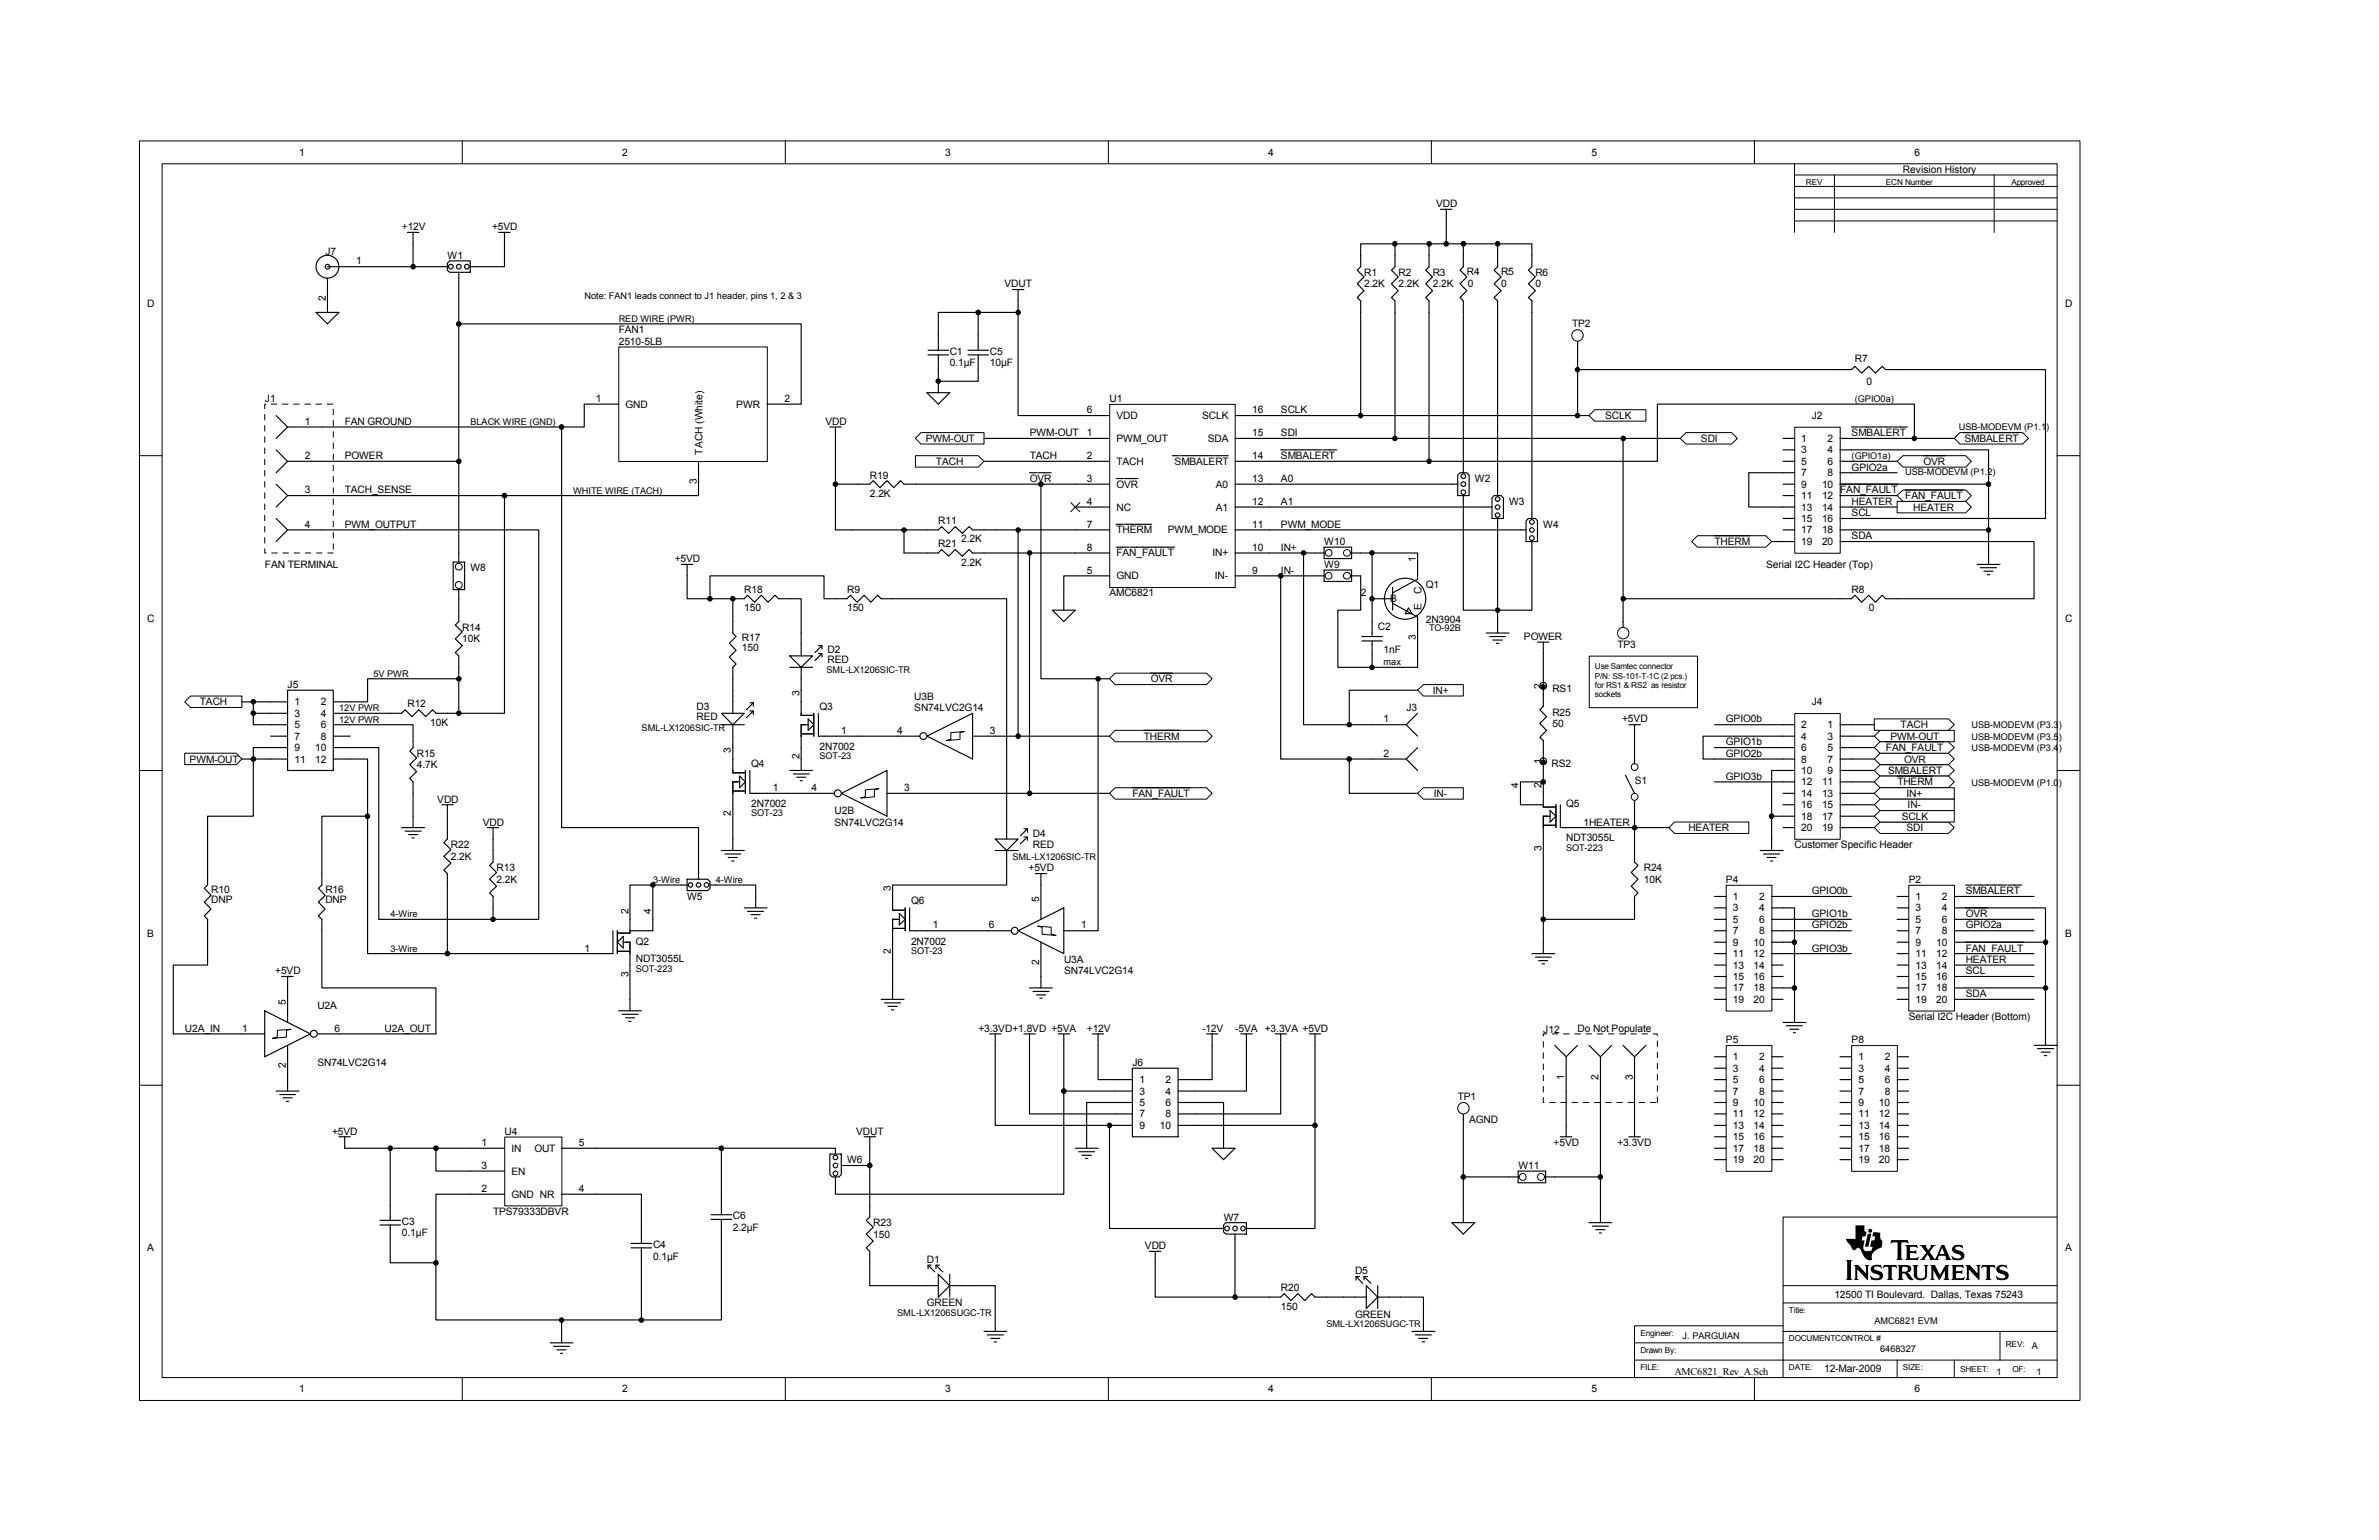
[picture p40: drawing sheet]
<svg xmlns="http://www.w3.org/2000/svg" width="432mm" height="279mm" viewBox="0 0 432 279" stroke-linecap="round" stroke-linejoin="round" font-family="sans-serif">
<defs><g id="words">
<text font-size="12.5" x="335" y="232.3">ti</text>
<g font-size="1.9">
<text x="54.3" y="28.2">1</text>
<text x="112.9" y="28.2">2</text>
<text x="171.6" y="28.2">3</text>
<text x="230.2" y="28.2">4</text>
<text x="288.8" y="28.2">5</text>
<text x="347.5" y="28.2">6</text>
<text x="345.4" y="31.4">Revision History</text>
<text x="72.9" y="41.7">+12V</text>
<text x="89.3" y="41.7">+5VD</text>
<text x="260.6" y="37.6">VDD</text>
<text x="59.1" y="46.3">J7</text>
<text x="64.6" y="48">1</text>
<text x="81.2" y="46.9">W1</text>
<text x="182.3" y="52.1">VDUT</text>
<text x="247.6" y="50">R1</text>
<text x="247.6" y="52.1">2.2K</text>
<text x="253.8" y="50">R2</text>
<text x="253.8" y="52.1">2.2K</text>
<text x="260.1" y="50">R3</text>
<text x="260.1" y="52.1">2.2K</text>
<text x="266.2" y="49.8">R4</text>
<text x="266.4" y="52.1">0</text>
<text x="272.5" y="49.8">R5</text>
<text x="272.5" y="52.1">0</text>
<text x="278.7" y="50">R6</text>
<text x="278.7" y="52.1">0</text>
<text x="26.7" y="55.7">D</text>
<text x="59.1" y="54.7" transform="rotate(-90 59.1 54.7)">2</text>
<text x="285.3" y="59.4">TP2</text>
<text x="374.8" y="55.7">D</text>
<text x="112.3" y="60.5">FAN1</text>
<text x="112.3" y="62.5">2510-5LB</text>
<text x="172.4" y="64.4">C1</text>
<text x="179.7" y="64.4">C5</text>
<text x="336.7" y="65.6">R7</text>
<text x="172.4" y="66.5">0.1µF</text>
<text x="179.7" y="66.5">10µF</text>
<text x="338.8" y="69.8">0</text>
<text x="48.1" y="72.9">J1</text>
<text x="55.3" y="77">1</text>
<text x="62.6" y="77">FAN GROUND</text>
<text x="108.2" y="72.9">1</text>
<text x="113.5" y="74">GND</text>
<text x="133.6" y="74">PWR</text>
<text x="142.4" y="72.9">2</text>
<text x="149.8" y="77">VDD</text>
<text x="197.3" y="75">6</text>
<text x="201.4" y="72.9">U1</text>
<text x="202.6" y="76">VDD</text>
<text x="218.2" y="76">SCLK</text>
<text x="227.3" y="75">16</text>
<text x="232.5" y="75">SCLK</text>
<text x="291.3" y="76">SCLK</text>
<text x="328.8" y="76">J2</text>
<text x="55.3" y="83.3">2</text>
<text x="62.6" y="83.3">POWER</text>
<text x="127.5" y="82.5" transform="rotate(-90 127.5 82.5)">TACH (White)</text>
<text x="168" y="80.2">PWM-OUT</text>
<text x="186.9" y="79.1">PWM-OUT</text>
<text x="186.9" y="83.3">TACH</text>
<text x="197.3" y="83.3">2</text>
<text x="197.3" y="79.1">1</text>
<text x="202.6" y="80.2">PWM_OUT</text>
<text x="219.2" y="80.2">SDA</text>
<text x="227.3" y="83.3">14</text>
<text x="227.3" y="79.1">15</text>
<text x="232.5" y="79.1">SDI</text>
<text x="232.5" y="83.3">SMBALERT</text>
<text x="308.7" y="80.2">SDI</text>
<text x="326.9" y="80.2">1</text>
<text x="326.9" y="82.3">3</text>
<text x="331.7" y="80.2">2</text>
<text x="331.7" y="82.3">4</text>
<text x="336.1" y="79.1">SMBALERT</text>
<text x="356.6" y="80.2">SMBALERT</text>
<text x="55.3" y="89.5">3</text>
<text x="62.6" y="89.5">TACH_SENSE</text>
<text x="126.4" y="87.9" transform="rotate(-90 126.4 87.9)">3</text>
<text x="157.9" y="86.8">R19</text>
<text x="169.9" y="84.3">TACH</text>
<text x="186.9" y="87.5">OVR</text>
<text x="197.3" y="87.5">3</text>
<text x="202.6" y="88.5">OVR</text>
<text x="202.6" y="84.3">TACH</text>
<text x="213.2" y="84.3">SMBALERT</text>
<text x="220.7" y="88.5">A0</text>
<text x="227.3" y="87.5">13</text>
<text x="232.5" y="87.5">A0</text>
<text x="267.7" y="87.5">W2</text>
<text x="326.9" y="84.3">5</text>
<text x="326.9" y="86.4">7</text>
<text x="326.9" y="88.5">9</text>
<text x="330.7" y="88.5">10</text>
<text x="331.7" y="84.3">6</text>
<text x="331.7" y="86.4">8</text>
<text x="334" y="89.5">FAN_FAULT</text>
<text x="336.1" y="85.4">GPIO2a</text>
<text x="349.1" y="84.3">OVR</text>
<text x="55.3" y="95.8">4</text>
<text x="62.6" y="95.8">PWM_OUTPUT</text>
<text x="157.9" y="90.1">2.2K</text>
<text x="170.3" y="95.1">R11</text>
<text x="197.3" y="95.8">7</text>
<text x="197.3" y="91.6">4</text>
<text x="202.6" y="92.6">NC</text>
<text x="220.7" y="92.6">A1</text>
<text x="227.3" y="91.6">12</text>
<text x="227.3" y="95.8">11</text>
<text x="232.5" y="91.6">A1</text>
<text x="232.5" y="95.8">PWM_MODE</text>
<text x="273.9" y="91.6">W3</text>
<text x="280.1" y="95.8">W4</text>
<text x="326.9" y="90.6">11</text>
<text x="326.9" y="92.6">13</text>
<text x="326.9" y="94.7">15</text>
<text x="330.7" y="90.6">12</text>
<text x="330.7" y="92.6">14</text>
<text x="330.7" y="94.7">16</text>
<text x="336.1" y="93.7">SCL</text>
<text x="336.1" y="91.6">HEATER</text>
<text x="345.8" y="90.6">FAN_FAULT</text>
<text x="347.3" y="92.6">HEATER</text>
<text x="122.5" y="102">+5VD</text>
<text x="170.3" y="99.3">R21</text>
<text x="174.5" y="98.3">2.2K</text>
<text x="197.3" y="99.9">8</text>
<text x="202.6" y="101">FAN_FAULT</text>
<text x="202.6" y="96.8">THERM</text>
<text x="212" y="96.8">PWM_MODE</text>
<text x="220" y="101">IN+</text>
<text x="227.3" y="99.9">10</text>
<text x="232.5" y="99.9">IN+</text>
<text x="240.4" y="98.9">W10</text>
<text x="257" y="102" transform="rotate(-90 257 102)">1</text>
<text x="311.2" y="98.9">THERM</text>
<text x="326.9" y="96.8">17</text>
<text x="326.9" y="98.9">19</text>
<text x="330.7" y="96.8">18</text>
<text x="330.7" y="98.9">20</text>
<text x="336.1" y="97.8">SDA</text>
<text x="48.1" y="103">FAN TERMINAL</text>
<text x="85.4" y="103.6">W8</text>
<text x="135.1" y="107.6">R18</text>
<text x="153.8" y="107.6">R9</text>
<text x="174.5" y="102.6">2.2K</text>
<text x="197.3" y="104.1">5</text>
<text x="202.6" y="105.1">GND</text>
<text x="220.5" y="105.1">IN-</text>
<text x="227.3" y="104.1">9</text>
<text x="232.5" y="104.1">IN-</text>
<text x="240.4" y="103">W9</text>
<text x="258" y="107.8" transform="rotate(-90 258 107.8)">C</text>
<text x="258.8" y="106.8">Q1</text>
<text x="320.5" y="103">Serial I2C Header (Top)</text>
<text x="336.1" y="107.6">R8</text>
<text x="26.7" y="112.8">C</text>
<text x="135.1" y="110.9">150</text>
<text x="153.8" y="110.9">150</text>
<text x="201.4" y="108.2">AMC6821</text>
<text x="247" y="108.2">2</text>
<text x="252.3" y="109.3">B</text>
<text x="258" y="110.7" transform="rotate(-90 258 110.7)">E</text>
<text x="258.8" y="113">2N3904</text>
<text x="339.2" y="110.9">0</text>
<text x="374.8" y="112.8">C</text>
<text x="83.9" y="114.5">R14</text>
<text x="83.9" y="116.5">10K</text>
<text x="134.7" y="116.3">R17</text>
<text x="134.7" y="118.2">150</text>
<text x="150.2" y="118.4">D2</text>
<text x="250.1" y="114.3">C2</text>
<text x="251.1" y="118.4">1nF</text>
<text x="257" y="116.1" transform="rotate(-90 257 116.1)">3</text>
<text x="276.6" y="116.1">POWER</text>
<text x="293.6" y="117.6">TP3</text>
<text x="52.2" y="124.8">J5</text>
<text x="150.2" y="120.3">RED</text>
<text x="208.9" y="123.8">OVR</text>
<text x="260.1" y="125.9">IN+</text>
<text x="279.8" y="125.1" transform="rotate(-90 279.8 125.1)">2</text>
<text x="281.8" y="125.5">RS1</text>
<text x="36.3" y="128">TACH</text>
<text x="53.5" y="128">1</text>
<text x="53.5" y="130">3</text>
<text x="58.2" y="128">2</text>
<text x="58.2" y="130">4</text>
<text x="74" y="128.4">R12</text>
<text x="78.1" y="131.7">10K</text>
<text x="126.4" y="128.8">D3</text>
<text x="126.4" y="130.6">RED</text>
<text x="145.1" y="126.3" transform="rotate(-90 145.1 126.3)">3</text>
<text x="148.8" y="128.8">Q3</text>
<text x="165.9" y="126.9">U3B</text>
<text x="165.9" y="129">SN74LVC2G14</text>
<text x="251.1" y="131.1">1</text>
<text x="255.3" y="129">J3</text>
<text x="281.8" y="129.8">R25</text>
<text x="281.8" y="131.9">50</text>
<text x="294.4" y="131.1">+5VD</text>
<text x="313.3" y="131.1">GPIO0b</text>
<text x="328.8" y="128">J4</text>
<text x="53.5" y="132.1">5</text>
<text x="53.5" y="134.2">7</text>
<text x="53.5" y="136.3">9</text>
<text x="57.2" y="136.3">10</text>
<text x="58.2" y="132.1">6</text>
<text x="58.2" y="134.2">8</text>
<text x="75.6" y="137.3">R15</text>
<text x="132.7" y="136.7" transform="rotate(-90 132.7 136.7)">3</text>
<text x="145.1" y="137.7" transform="rotate(-90 145.1 137.7)">2</text>
<text x="148.8" y="136.1">2N7002</text>
<text x="152.7" y="133.1">1</text>
<text x="162.9" y="133.1">4</text>
<text x="179.7" y="133.1">3</text>
<text x="207.6" y="134.2">THERM</text>
<text x="251.1" y="137.3">2</text>
<text x="313.3" y="135.2">GPIO1b</text>
<text x="313.3" y="137.3">GPIO2b</text>
<text x="326.9" y="132.1">2</text>
<text x="326.9" y="134.2">4</text>
<text x="326.9" y="136.3">6</text>
<text x="331.7" y="132.1">1</text>
<text x="331.7" y="134.2">3</text>
<text x="331.7" y="136.3">5</text>
<text x="342.3" y="136.3">FAN_FAULT</text>
<text x="343.1" y="134.2">PWM-OUT</text>
<text x="345" y="132.1">TACH</text>
<text x="34.4" y="138.3">PWM-OUT</text>
<text x="53.5" y="138.3">11</text>
<text x="57.2" y="138.3">12</text>
<text x="75.6" y="139.4">4.7K</text>
<text x="136.4" y="139.1">Q4</text>
<text x="140.3" y="143.6">1</text>
<text x="147.3" y="143.6">4</text>
<text x="164.1" y="143.6">3</text>
<text x="275.6" y="142.9" transform="rotate(-90 275.6 142.9)">4</text>
<text x="279.8" y="142.9" transform="rotate(-90 279.8 142.9)">2</text>
<text x="279.8" y="138.6" transform="rotate(-90 279.8 138.6)">1</text>
<text x="281.6" y="139.1">RS2</text>
<text x="296.7" y="142.3">S1</text>
<text x="313.3" y="141.4">GPIO3b</text>
<text x="326.9" y="138.3">8</text>
<text x="326.9" y="140.4">10</text>
<text x="326.9" y="142.5">12</text>
<text x="330.7" y="142.5">11</text>
<text x="331.7" y="138.3">7</text>
<text x="331.7" y="140.4">9</text>
<text x="342.7" y="140.4">SMBALERT</text>
<text x="344.4" y="142.5">THERM</text>
<text x="345.6" y="138.3">OVR</text>
<text x="79.4" y="145.6">VDD</text>
<text x="87.6" y="149.8">VDD</text>
<text x="132.7" y="148.1" transform="rotate(-90 132.7 148.1)">2</text>
<text x="136.4" y="146.4">2N7002</text>
<text x="151.5" y="147.7">U2B</text>
<text x="151.5" y="149.8">SN74LVC2G14</text>
<text x="205.5" y="144.6">FAN_FAULT</text>
<text x="260.2" y="144.6">IN-</text>
<text x="284.3" y="146.4">Q5</text>
<text x="287.4" y="149.8">1HEATER</text>
<text x="326.9" y="144.6">14</text>
<text x="326.9" y="146.6">16</text>
<text x="326.9" y="148.7">18</text>
<text x="330.7" y="144.6">13</text>
<text x="330.7" y="146.6">15</text>
<text x="330.7" y="148.7">17</text>
<text x="345.2" y="148.7">SCLK</text>
<text x="346" y="144.6">IN+</text>
<text x="346.2" y="146.6">IN-</text>
<text x="81.8" y="153.9">R22</text>
<text x="81.8" y="156">2.2K</text>
<text x="187.5" y="151.8">D4</text>
<text x="187.5" y="153.9">RED</text>
<text x="279.8" y="154.3" transform="rotate(-90 279.8 154.3)">3</text>
<text x="284.3" y="152.7">NDT3055L</text>
<text x="306.5" y="150.8">HEATER</text>
<text x="325.7" y="153.9">Customer Specific Header</text>
<text x="326.9" y="150.8">20</text>
<text x="330.7" y="150.8">19</text>
<text x="346" y="150.8">SDI</text>
<text x="90.1" y="158.1">R13</text>
<text x="90.1" y="160.1">2.2K</text>
<text x="161.7" y="161.6" transform="rotate(-90 161.7 161.6)">3</text>
<text x="186.7" y="158.1">+5VD</text>
<text x="298.4" y="158.1">R24</text>
<text x="298.4" y="160.1">10K</text>
<text x="313.3" y="160.1">P4</text>
<text x="346.5" y="160.1">P2</text>
<text x="38.4" y="162">R10</text>
<text x="38.4" y="163.9">DNP</text>
<text x="59.1" y="162">R16</text>
<text x="59.1" y="163.9">DNP</text>
<text x="114" y="165.8" transform="rotate(-90 114 165.8)">2</text>
<text x="118.2" y="165.8" transform="rotate(-90 118.2 165.8)">4</text>
<text x="124.7" y="163.3">W5</text>
<text x="165.4" y="164.1">Q6</text>
<text x="188.6" y="163.7" transform="rotate(-90 188.6 163.7)">5</text>
<text x="314.5" y="163.3">1</text>
<text x="314.5" y="165.4">3</text>
<text x="314.5" y="167.4">5</text>
<text x="319.3" y="163.3">2</text>
<text x="319.3" y="165.4">4</text>
<text x="319.3" y="167.4">6</text>
<text x="328.8" y="162.2">GPIO0b</text>
<text x="328.8" y="166.4">GPIO1b</text>
<text x="347.7" y="163.3">1</text>
<text x="347.7" y="165.4">3</text>
<text x="347.7" y="167.4">5</text>
<text x="352.4" y="163.3">2</text>
<text x="352.4" y="165.4">4</text>
<text x="352.4" y="167.4">6</text>
<text x="356.8" y="162.2">SMBALERT</text>
<text x="356.8" y="166.4">OVR</text>
<text x="26.7" y="169.9">B</text>
<text x="106.1" y="172.6">1</text>
<text x="115.4" y="171.4">Q2</text>
<text x="161.7" y="173.1" transform="rotate(-90 161.7 173.1)">2</text>
<text x="165.4" y="171.4">2N7002</text>
<text x="169.3" y="168.4">1</text>
<text x="179.5" y="168.4">6</text>
<text x="196.2" y="168.4">1</text>
<text x="314.5" y="169.5">7</text>
<text x="314.5" y="171.6">9</text>
<text x="314.5" y="173.7">11</text>
<text x="318.3" y="171.6">10</text>
<text x="318.3" y="173.7">12</text>
<text x="319.3" y="169.5">8</text>
<text x="328.8" y="168.4">GPIO2b</text>
<text x="328.8" y="172.6">GPIO3b</text>
<text x="347.7" y="169.5">7</text>
<text x="347.7" y="171.6">9</text>
<text x="347.7" y="173.7">11</text>
<text x="351.4" y="171.6">10</text>
<text x="351.4" y="173.7">12</text>
<text x="352.4" y="169.5">8</text>
<text x="356.8" y="168.4">GPIO2a</text>
<text x="356.8" y="172.6">FAN_FAULT</text>
<text x="374.8" y="169.9">B</text>
<text x="50" y="176.8">+5VD</text>
<text x="114" y="177.2" transform="rotate(-90 114 177.2)">3</text>
<text x="115.4" y="174.5">NDT3055L</text>
<text x="188.6" y="175.1" transform="rotate(-90 188.6 175.1)">2</text>
<text x="193.1" y="174.7">U3A</text>
<text x="193.1" y="176.8">SN74LVC2G14</text>
<text x="314.5" y="175.7">13</text>
<text x="314.5" y="177.8">15</text>
<text x="314.5" y="179.9">17</text>
<text x="318.3" y="175.7">14</text>
<text x="318.3" y="177.8">16</text>
<text x="318.3" y="179.9">18</text>
<text x="347.7" y="175.7">13</text>
<text x="347.7" y="177.8">15</text>
<text x="347.7" y="179.9">17</text>
<text x="351.4" y="175.7">14</text>
<text x="351.4" y="177.8">16</text>
<text x="351.4" y="179.9">18</text>
<text x="356.8" y="174.7">HEATER</text>
<text x="356.8" y="176.8">SCL</text>
<text x="51.9" y="182.4" transform="rotate(-90 51.9 182.4)">5</text>
<text x="57.6" y="183">U2A</text>
<text x="314.5" y="181.9">19</text>
<text x="318.3" y="181.9">20</text>
<text x="346.5" y="185.1">Serial I2C Header (Bottom)</text>
<text x="347.7" y="181.9">19</text>
<text x="351.4" y="181.9">20</text>
<text x="356.8" y="180.9">SDA</text>
<text x="33.6" y="187.2">U2A_IN</text>
<text x="43.9" y="187.2">1</text>
<text x="60.7" y="187.2">6</text>
<text x="69.8" y="187.2">U2A_OUT</text>
<text x="177.6" y="187.2">+3.3VD+1.8VD +5VA</text>
<text x="197.3" y="187.2">+12V</text>
<text x="218.2" y="187.2">-12V</text>
<text x="224.2" y="187.2">-5VA +3.3VA +5VD</text>
<text x="280.1" y="187.4">J12</text>
<text x="286.3" y="187.2">Do Not Populate</text>
<text x="313.3" y="189.2">P5</text>
<text x="336.1" y="189.2">P8</text>
<text x="51.9" y="193.8" transform="rotate(-90 51.9 193.8)">2</text>
<text x="57.6" y="193.4">SN74LVC2G14</text>
<text x="205.5" y="193.4">J6</text>
<text x="206.8" y="196.5">1</text>
<text x="211.5" y="196.5">2</text>
<text x="283.9" y="195.9" transform="rotate(-90 283.9 195.9)">1</text>
<text x="290.2" y="195.9" transform="rotate(-90 290.2 195.9)">2</text>
<text x="296.4" y="195.9" transform="rotate(-90 296.4 195.9)">3</text>
<text x="314.5" y="192.4">1</text>
<text x="314.5" y="194.4">3</text>
<text x="314.5" y="196.5">5</text>
<text x="319.3" y="192.4">2</text>
<text x="319.3" y="194.4">4</text>
<text x="319.3" y="196.5">6</text>
<text x="337.3" y="192.4">1</text>
<text x="337.3" y="194.4">3</text>
<text x="337.3" y="196.5">5</text>
<text x="342.1" y="192.4">2</text>
<text x="342.1" y="194.4">4</text>
<text x="342.1" y="196.5">6</text>
<text x="206.8" y="198.6">3</text>
<text x="206.8" y="200.7">5</text>
<text x="206.8" y="202.7">7</text>
<text x="211.5" y="198.6">4</text>
<text x="211.5" y="200.7">6</text>
<text x="211.5" y="202.7">8</text>
<text x="264.6" y="199.6">TP1</text>
<text x="266.7" y="203.8">AGND</text>
<text x="314.5" y="198.6">7</text>
<text x="314.5" y="200.7">9</text>
<text x="314.5" y="202.7">11</text>
<text x="318.3" y="200.7">10</text>
<text x="318.3" y="202.7">12</text>
<text x="319.3" y="198.6">8</text>
<text x="337.3" y="198.6">7</text>
<text x="337.3" y="200.7">9</text>
<text x="337.3" y="202.7">11</text>
<text x="341" y="200.7">10</text>
<text x="341" y="202.7">12</text>
<text x="342.1" y="198.6">8</text>
<text x="60.3" y="205.9">+5VD</text>
<text x="87.4" y="207.9">1</text>
<text x="91.6" y="205.9">U4</text>
<text x="92.8" y="209">IN</text>
<text x="97" y="209">OUT</text>
<text x="105.1" y="207.9">5</text>
<text x="155.4" y="205.9">VDUT</text>
<text x="206.8" y="204.8">9</text>
<text x="210.5" y="204.8">10</text>
<text x="282" y="207.9">+5VD</text>
<text x="293.6" y="207.9">+3.3VD</text>
<text x="314.5" y="204.8">13</text>
<text x="314.5" y="206.9">15</text>
<text x="314.5" y="209">17</text>
<text x="318.3" y="204.8">14</text>
<text x="318.3" y="206.9">16</text>
<text x="318.3" y="209">18</text>
<text x="337.3" y="204.8">13</text>
<text x="337.3" y="206.9">15</text>
<text x="337.3" y="209">17</text>
<text x="341" y="204.8">14</text>
<text x="341" y="206.9">16</text>
<text x="341" y="209">18</text>
<text x="87.4" y="212.1">3</text>
<text x="92.8" y="213.1">EN</text>
<text x="153.8" y="211">W6</text>
<text x="275.6" y="212.1">W11</text>
<text x="314.5" y="211">19</text>
<text x="318.3" y="211">20</text>
<text x="337.3" y="211">19</text>
<text x="341" y="211">20</text>
<text x="87.4" y="216.2">2</text>
<text x="89.5" y="220.4">TPS79333DBVR</text>
<text x="92.8" y="217.3">GND NR</text>
<text x="105.1" y="216.2">4</text>
<text x="133" y="221.2">C6</text>
<text x="222.1" y="221.4">W7</text>
<text x="26.7" y="227">A</text>
<text x="72.9" y="222.2">C3</text>
<text x="72.9" y="224.3">0.1µF</text>
<text x="118.5" y="226.4">C4</text>
<text x="133" y="223.3">2.2µF</text>
<text x="158.5" y="222.5">R23</text>
<text x="158.5" y="224.5">150</text>
<text x="207.8" y="226.6">VDD</text>
<text x="374.8" y="227">A</text>
<text x="118.5" y="228.5">0.1µF</text>
<text x="168.2" y="229.1">D1</text>
<text x="246" y="231.2">D5</text>
<text x="168.2" y="237">GREEN</text>
<text x="232.5" y="234.3">R20</text>
<text x="232.5" y="237.6">150</text>
<text x="246" y="239.1">GREEN</text>
<text x="333" y="235.5">12500 TI Boulevard. Dallas, Texas 75243</text>
<text x="304" y="249.5">AMC6821_Rev_A.Sch</text>
<text x="331.1" y="248.8">12-Mar-2009</text>
<text x="54.3" y="252.6">1</text>
<text x="112.9" y="252.6">2</text>
<text x="171.6" y="252.6">3</text>
<text x="230.2" y="252.6">4</text>
<text x="288.8" y="252.6">5</text>
<text x="347.5" y="252.6">6</text>
</g>
<g font-size="1.7">
<text x="106.1" y="54.2">Note: FAN1 leads connect to J1 header, pins 1, 2 &amp; 3</text>
<text x="112.3" y="58.4">RED WIRE (PWR)</text>
<text x="85.4" y="77.1">BLACK WIRE (GND)</text>
<text x="336.7" y="72.9">(GPIO0a)</text>
<text x="355.6" y="77.9">USB-MODEVM (P1.1)</text>
<text x="336.1" y="83.3">(GPIO1a)</text>
<text x="104" y="89.6">WHITE WIRE (TACH)</text>
<text x="345.8" y="86.2">USB-MODEVM (P1.2)</text>
<text x="259.4" y="114.5">TO-92B</text>
<text x="67.8" y="122.8">5V PWR</text>
<text x="150" y="122.2">SML-LX1206SIC-TR</text>
<text x="251.1" y="120.7">max</text>
<text x="61.6" y="129">12V PWR</text>
<text x="61.6" y="131.1">12V PWR</text>
<text x="116.5" y="132.5">SML-LX1206SIC-TR</text>
<text x="148.8" y="137.8">SOT-23</text>
<text x="357.8" y="132.2">USB-MODEVM (P3.3)</text>
<text x="357.8" y="134.2">USB-MODEVM (P3.5)</text>
<text x="357.8" y="136.3">USB-MODEVM (P3.4)</text>
<text x="357.8" y="142.5">USB-MODEVM (P1.0)</text>
<text x="136.4" y="148.1">SOT-23</text>
<text x="284.3" y="154.4">SOT-223</text>
<text x="118.5" y="160.2">3-Wire</text>
<text x="129.9" y="160.2">4-Wire</text>
<text x="183.8" y="156">SML-LX1206SIC-TR</text>
<text x="70.9" y="166.4">4-Wire</text>
<text x="70.9" y="172.6">3-Wire</text>
<text x="165.4" y="173.1">SOT-23</text>
<text x="115.4" y="176.4">SOT-223</text>
<text x="162.9" y="238.7">SML-LX1206SUGC-TR</text>
<text x="240.7" y="240.8">SML-LX1206SUGC-TR</text>
<text x="305.4" y="242.9">J. PARGUIAN</text>
<text x="340.2" y="240.2">AMC6821 EVM</text>
<text x="341.2" y="245.4">6468327</text>
<text x="368.8" y="244.7">A</text>
<text x="362.4" y="249.5">1</text>
<text x="369.7" y="249.5">1</text>
</g>
<g font-size="1.5">
<text x="327.8" y="33.6">REV</text>
<text x="342.3" y="33.6">ECN Number</text>
<text x="365.1" y="33.6">Approved</text>
<text x="289.5" y="121.4">Use Samtec connector</text>
<text x="289.5" y="123.1">P/N: SS-101-T-1C (2 pcs.)</text>
<text x="289.5" y="124.8">for RS1 &amp; RS2 as resistor</text>
<text x="289.5" y="126.4">sockets</text>
<text x="324.7" y="238.2">Title:</text>
<text x="297.7" y="245.4">Drawn By:</text>
<text x="297.7" y="242.3">Engineer:</text>
<text x="324.7" y="243.4">DOCUMENTCONTROL #</text>
<text x="364.1" y="244.4">REV:</text>
<text x="297.7" y="248.5">FILE:</text>
<text x="324.7" y="248.5">DATE:</text>
<text x="345.4" y="248.5">SIZE:</text>
<text x="355.8" y="249">SHEET:</text>
<text x="365.3" y="249">OF:</text>
</g>
</g></defs>
<g fill="none" stroke="#000" stroke-width=".18">
<path d="M25.3 25.6h352.2v228.5h-352.2zM29.4 29.7h344v220.2h-344zM83.9 25.5v4.2M142.5 25.5v4.2M201.2 25.5v4.2M259.8 25.5v4.2M318.4 25.5v4.2M325.7 29.7v12.5M325.7 31.7h47.6M325.7 33.8h47.6M325.7 35.9h47.6M325.7 38h47.6"/>
<path d="M333 31.7v10.5M361.9 31.7v10.5M325.7 40.1h47.6M25.3 82.7h4.1M373.3 82.7h4.2M25.3 139.8h4.1M325.8 129.5h8.2v22.8h-8.2zM373.3 139.8h4.2M25.3 196.9h4.1M373.3 196.9h4.2M323.6 233.3h49.7M323.6 236.4h49.7"/>
<path d="M373.3 220.8h-49.7v29.1M83.9 249.9v4.1M142.5 249.9v4.1M201.2 249.9v4.1M259.8 249.9v4.1M296.7 246.8h76.6M296.7 243.6h26.9M296.7 243.6v6.3M318.4 249.9v4.1M323.6 240.5h-26.9v3.1M323.6 241.6h49.7M344.3 246.8v3.1"/>
<path d="M354.7 246.8v3.1M363 241.6v5.2"/>
<circle cx="177.5" cy="56.7" r=".42"/>
<circle cx="184.8" cy="56.7" r=".42"/>
<circle cx="170.3" cy="69.2" r=".42"/>
<circle cx="83.3" cy="106.1" r=".63"/>
<circle cx="83.3" cy="102.8" r=".63"/>
<circle cx="241.2" cy="104.5" r=".61"/>
<circle cx="244.5" cy="104.5" r=".63"/>
<circle cx="249" cy="100.3" r=".4"/>
<circle cx="276.4" cy="213.5" r=".62"/>
<circle cx="279.7" cy="213.5" r=".63"/>
</g>
<g fill="none" stroke="#000" stroke-width=".21">
<path d="M74 42.2h2M75 42.2v2M80.2 48.4h1M81.6 47.3h3.7v2.1h-3.7l-.4-.4v-1.2zM83.3 49.4v1.1M85.3 48.4h1.1M177.5 56.7v6.8M183.8 52.5h2M184.8 52.5v22.9h10.4M184.8 56.7h-14.5v6.8M253.2 44.2v4.2l-.6 .6 1.2 1.2-1.2 1.3 1.2 1.2-1.2 1.3 .6 .6v24.9M259.4 44.2h12.4v4.2l-.6 .6 1.3 1.2-1.3 1.3 1.3 1.2-1.3 1.3 .6 .6v34.3"/>
<path d="M265.6 44.2v4.2l-.6 .6 1.2 1.2-1.2 1.3 1.2 1.2-1.2 1.3 .6 .6v30.2M271.8 44.2h6.2v4.2l-.6 .6 1.3 1.2-1.3 1.3 1.3 1.2-1.3 1.3 .6 .6v38.4M168.2 71.2h4.2l-2.1 2.1zM168.4 64.4h3.8M168.4 63.5h3.8M170.3 64.4v6.8M175.7 64.4h3.7M175.7 63.5h3.7M177.5 64.4v4.8h-7.2M247 75.4v-20.8l-.7-.6 1.3-1.3-1.3-1.2 1.3-1.3-1.3-1.2 .7-.6v-4.2h12.4v4.2l-.6 .6 1.2 1.2-1.2 1.3 1.2 1.2-1.2 1.3 .6 .6v29.1M336 77.5h1.3M337.5 77.5h6"/>
<path d="M343.7 77.5h2.5M230.4 92h39.3M230.4 87.8h33.1M230.4 96.1h45.6M265.6 91v19.7h6.2v-15.6M278 99.3v11.4h-6.2v4.2M321.6 98.3h2M336 83.7h8.3M336 89.9h8.3M336 85.8h8.3M336 92h8.3M82.3 102h2v5h-2z"/>
<path d="M83.3 110.7v2.1l-.7 .6 1.3 1.2-1.3 1.3 1.3 1.2-1.3 1.3 .7 .6v2.1M83.3 100.3v1.9M83.3 106.8v1.8M191 110.7h4.2l-2.1 2.1zM193.1 108.6v2.1M230.4 100.3h8.3M232.5 104.5v33.2h16.5M236.6 100.3v31.2h12.4M238.7 104.5h1.8M240.3 103.4h5v2.1h-5zM245.1 104.5h1.9M247 100.3h10.3v2.7"/>
<path d="M249 100.3v8.3M269.7 114.9h4.2M270.4 115.5h2.9M271 116.1h1.7M271.6 116.7h.4M70.8 129.4h2.1l.6-.6 1.3 1.2 1.2-1.2 1.3 1.2 1.2-1.2 .6 .6h2.1M75 133.6v2l-.6 .7 1.2 1.2-1.2 1.2 1.2 1.3-1.2 1.2 .6 .7v2M323.6 131.5h2.1M323.6 133.6h2.1M323.6 135.6h2.1M323.6 137.7h2.1M323.6 139.8h2.1"/>
<path d="M334 131.5h2M334 133.6h2M334 135.6h2M334 137.7h2M334 139.8h2M72.9 150.2h4.1M73.5 150.8h3M74.2 151.4h1.6M74.8 152h.4M75 148.1v2.1M88.4 150.2h2.1M89.5 150.2v6.2l-.6 .6 1.2 1.3-1.2 1.2 1.2 1.3-1.2 1.2 .6 .6v2.1"/>
<path d="M124.7 159.5h3.7l.5 .4v1.3l-.5 .4h-3.7zM126.8 158.5v1M323.6 141.9h2.1M323.6 143.9h2.1M323.6 146h2.1M323.6 148.1h2.1M323.6 150.2h2.1M334 141.9h2M334 143.9h2M334 146h2M334 148.1h2M334 150.2h2"/>
<path d="M114.3 175.1v8.3M124.7 160.6h-10.4v6.2M128.9 160.6h8.3v4.1M135.1 164.7h4.1M135.7 165.4h2.9M136.3 165.9h1.7M136.9 166.6h.5M162 179.2v2.1M112.3 183.4h4.1M112.9 184h2.9M113.5 184.7h1.7M114.1 185.3h.5"/>
<path d="M159.9 181.3h4.2M160.6 181.9h2.8M161.2 182.6h1.7M161.8 183.2h.4M179.6 187.6h2.1M180.6 187.6v16.6h24.9M185.8 187.6h2.1M186.9 187.6v14.5h18.6M192.1 187.6h2M193.1 187.6v10.4h12.4M198.3 187.6h2M199.3 187.6v8.3h6.2"/>
<path d="M205.5 193.8h8.3v12.4h-8.3zM219 187.6h2.1M220 187.6v8.3h-6.2M225.2 187.6h2.1M226.2 187.6v10.4h-12.4M231.4 187.6h2.1M232.5 187.6v14.5h-18.7M237.6 187.6h2.1M238.7 187.6v16.6h-24.9M282.2 189.7l2.1 2 2-2M284.3 191.7v14.5M288.4 189.7l2.1 2 2-2"/>
<path d="M290.5 191.7v30.1M294.6 189.7l2.1 2M296.7 191.7v14.5M298.7 189.7l-2 2M195.2 208.3h4.1M195.8 209h2.9M196.4 209.6h1.7M197 210.2h.4M205.5 200h-8.3v8.3M213.8 200h8.3v8.3M220 208.3h4.2l-2.1 2.1zM265.6 219.8v2"/>
<path d="M273.9 213.5h1.9M275.5 212.5h5v2.1h-5zM280.3 213.5h10.2M283.2 206.2h2.1M295.7 206.2h2M263.5 221.8h4.2l-2.1 2.1zM288.4 221.8h4.1M289 222.5h2.9M289.6 223.1h1.7M290.3 223.7h.4"/>
<circle cx="81.8" cy="48.4" r=".43"/>
<circle cx="83.3" cy="48.4" r=".42"/>
<circle cx="84.7" cy="48.4" r=".42"/>
<circle cx="125.3" cy="160.5" r=".4"/>
<circle cx="126.8" cy="160.5" r=".41"/>
<circle cx="128.2" cy="160.5" r=".41"/>
</g>
<path d="M300.8 200v-12.4h-20.7v12.4h20.7" fill="none" stroke="#000" stroke-width=".18" stroke-dasharray="1 1 1 1 1 1 1 1"/>
<g fill="#000">
<circle cx="177.5" cy="56.7" r=".42"/>
<circle cx="184.8" cy="56.7" r=".42"/>
<circle cx="170.3" cy="69.2" r=".42"/>
<circle cx="249" cy="100.3" r=".4"/>
</g>
<path d="M33.5 127.3l1.1-1h9.3v2.1h-9.3z" fill-rule="evenodd" fill="#fff"/>
<path d="M33.5 127.3l1.1-1h9.3v2.1h-9.3z" fill="none" stroke="#000" stroke-width=".18"/>
<path d="M33.5 136.7h9.4l1 1-1 1h-9.4z" fill-rule="evenodd" fill="#fff"/>
<path d="M33.5 136.7h9.4l1 1-1 1h-9.4z" fill="none" stroke="#000" stroke-width=".18"/>
<path d="M167.2 78.5h11.4v2.1h-11.4l-1-1.1z" fill-rule="evenodd" fill="#fff"/>
<path d="M167.2 78.5h11.4v2.1h-11.4l-1-1.1z" fill="none" stroke="#000" stroke-width=".18"/>
<path d="M166.2 82.7h11.3l1.1 1-1.1 1.1h-11.3z" fill-rule="evenodd" fill="#fff"/>
<g fill="none" stroke="#000" stroke-width=".18">
<path d="M166.2 82.7h11.3l1.1 1-1.1 1.1h-11.3z"/>
<circle cx="253.2" cy="44.2" r=".41"/>
<circle cx="259.4" cy="44.2" r=".42"/>
<circle cx="262.5" cy="44.2" r=".43"/>
<circle cx="265.6" cy="44.2" r=".42"/>
<circle cx="271.8" cy="44.2" r=".42"/>
<circle cx="290.5" cy="213.5" r=".41"/>
</g>
<g fill="none" stroke="#000" stroke-width=".21">
<path d="M262.5 40.1v4.1M50.1 75.4l2.1 2.1-2.1 2M52.2 77.5h6.2M150.6 77.5h2.1M151.6 77.5v18.6h3.2M178.6 79.5h16.6M230.4 79.5h64.2v29.1h39.4M286.3 61.9v1M334 67.1h-47.7v8.3h-55.9M50.1 81.6l2.1 2.1-2.1 2.1M50.1 94.1l2.1 2-2.1 2.2M50.1 87.8l2.1 2.1"/>
<path d="M52.2 83.7h6.2M52.2 96.1h6.2M52.2 89.9h6.2M52.2 89.9l-2.1 2.1M151.6 87.8h6.3l.6-.6 1.2 1.3 1.3-1.3 1.2 1.3 1.2-1.3 .7 .6h31.1M178.6 83.7h16.6M133 108.6h2.1l.6-.6 1.2 1.3 1.3-1.3 1.2 1.3 1.3-1.3 .6 .6h2M133 112.8v2.1l.6 .6-1.2 1.2 1.2 1.3-1.2 1.2 1.2 1.3-.6 .6v2M143.3 119h4.2l-2.1 2.1zM145.4 114.9v4.1M148.5 117.1h.7v.7M148.5 118.6h.7v.6"/>
<path d="M149.2 117.1l-1.3 1.3M149.2 118.6l-1.3 1.2M195.2 104.5h-2.1v4.1M130.9 129.4h4.2l-2.1 2.1zM130.9 131.5h4.2M133 125.2v4.2M133 131.5v4.1M136.1 127.5h.6v.6M136.1 129h.6v.6M136.7 127.5l-1.2 1.3M136.7 129l-1.2 1.2M143.3 121.1h4.2"/>
<path d="M145.4 121.1v4.1M224.2 225v10.3h8.3l.6-.6 1.2 1.3 1.3-1.3 1.2 1.3 1.2-1.3 .7 .6h9.3M246.1 231.6l1.3 1.2M246.8 231.6h-.7v.6M247.6 231.6l1.2 1.2M248 233.3l2.1 2-2.1 2.1zM248.2 231.6h-.6v.6M250.1 235.3h8.3v6.3M250.1 233.3v4.1M256.3 241.6h4.1M256.9 242.2h2.9M257.5 242.8h1.7"/>
<path d="M258.1 243.5h.5"/>
</g>
<g fill="#000">
<circle cx="253.2" cy="44.2" r=".41"/>
<circle cx="259.4" cy="44.2" r=".42"/>
<circle cx="262.5" cy="44.2" r=".43"/>
<circle cx="265.6" cy="44.2" r=".42"/>
<circle cx="271.8" cy="44.2" r=".42"/>
<circle cx="290.5" cy="213.5" r=".41"/>
</g>
<path d="M60.5 100.3h-12.5v-27h12.5v27" fill="none" stroke="#000" stroke-width=".18" stroke-dasharray="1 1 1 1 1 1 1 1"/>
<circle cx="286.3" cy="60.9" r="1.04" fill="#fff"/>
<circle cx="286.3" cy="60.9" r="1.04" fill="none" stroke="#000" stroke-width=".18"/>
<path d="M294.6 112.8v1" fill="none" stroke="#000" stroke-width=".21"/>
<circle cx="294.6" cy="114.9" r="1.04" fill="#fff"/>
<circle cx="294.6" cy="114.9" r="1.04" fill="none" stroke="#000" stroke-width=".18"/>
<path d="M286.3 62.9v4.2M334 67.1h2l.7-.6 1.2 1.2 1.3-1.2 1.2 1.2 1.2-1.2 .7 .6h29v27h-35.3M336 98.3h33.2v10.3h-26.9l-.7-.6-1.2 1.3-1.2-1.3-1.3 1.3-1.2-1.3-.7 .6h-2M294.6 108.6v4.2" fill="none" stroke="#000" stroke-width=".21"/>
<path d="M112.4 63h26.9v20.7h-26.9z" fill="#fff"/>
<path d="M112.3 62.9h27v20.8h-27z" fill="none" stroke="#000" stroke-width=".18"/>
<path d="M83.3 50.5v33.2h-24.9M90.5 42.2h2.1M91.6 42.2v2M106 73.3h6.3M139.2 73.3h6.2M126.8 83.7v6.2M265.6 202.1v1.1" fill="none" stroke="#000" stroke-width=".21"/>
<circle cx="265.6" cy="201.1" r="1.04" fill="#fff"/>
<g fill="none" stroke="#000" stroke-width=".18">
<path d="M194.4 91.2l1.6 1.6M196 91.2l-1.6 1.6"/>
<circle cx="83.3" cy="83.7" r=".42"/>
<circle cx="271.8" cy="110.7" r=".42"/>
<circle cx="83.3" cy="123.2" r=".41"/>
<circle cx="238.7" cy="204.2" r=".42"/>
<circle cx="265.6" cy="201.1" r="1.04"/>
</g>
<g fill="none" stroke="#000" stroke-width=".21">
<path d="M91.6 44.2v4.2h-5.2M58.4 77.5h43.5v72.7h24.9M58.4 89.9h33.2v39.5h-10.4M58.4 96.1h39.4v70.7h-29.1v-31.2h-8.2M83.3 83.7v16.6M154.8 96.1h9.3v4.2h6.2l.6-.6 1.3 1.2 1.2-1.2 1.3 1.2 1.2-1.2 .6 .6h8.3M164.1 96.1h6.2l.6-.6 1.3 1.3 1.2-1.3 1.3 1.3 1.2-1.3 .6 .6h4.1M188.9 87.8v35.3h12.5M83.3 108.6v2.1M43.9 127.3h2.1v4.2h6.2M43.9 137.7h2.1M46 127.3h6.2"/>
<path d="M46 129.4h6.2M49.1 133.6h3.1M52.2 125.2h8.3v14.6h-8.3zM52.2 135.6h-6.2v2.1h6.2M60.5 131.5h14.5v2.1M60.5 137.7h6.2v35.3h41.4M60.5 129.4h10.3M60.5 133.6h3.1M83.3 123.1h-16.6v4.2h-6.2M83.3 121.1v8.3M133 135.6v2.1M143.3 139.8h4.2"/>
<path d="M145.4 135.6v4.2M180.6 133.6h20.8M75 143.9v4.2M130.9 154.3h4.2M131.6 154.9h2.9M132.2 155.6h1.6M132.8 156.2h.4M133 146v8.3M144 140.4h2.9M144.6 141h1.7M145.2 141.6h.4M186.9 143.9h14.5"/>
<path d="M89.5 164.7v2.1M156.8 206.2h2.1M157.9 211.5v9.3l-.7 .6 1.3 1.3-1.3 1.2 1.3 1.3-1.3 1.2 .7 .6v2.1M157.9 206.2v2.1M238.7 204.2v18.7h-11.4M166.2 233.3h4.1M168.4 229.5l1.3 1.3M169 229.5h-.6v.7M169.9 229.5l1.2 1.3M170.3 231.2l2.1 2.1-2.1 2zM170.5 229.5h-.6v.7M172.4 231.2v4.1"/>
<path d="M172.4 233.3h4.1M180.6 239.5v2.1M208.6 227h2.1M209.7 227v8.3h14.5M178.6 241.6h4.1M179.2 242.2h2.9M179.8 242.8h1.7M180.5 243.5h.3"/>
</g>
<g fill="#000">
<circle cx="83.3" cy="83.7" r=".42"/>
<circle cx="271.8" cy="110.7" r=".42"/>
<circle cx="83.3" cy="123.2" r=".41"/>
<circle cx="238.7" cy="204.2" r=".42"/>
</g>
<path d="M201.4 123.1l1-1h16.6l1 1-1 1.1h-16.6z" fill-rule="evenodd" fill="#fff"/>
<path d="M201.4 123.1l1-1h16.6l1 1-1 1.1h-16.6z" fill="none" stroke="#000" stroke-width=".18"/>
<path d="M208.8 122.1h1.3M210.3 122.1h2.5" fill="none" stroke="#000" stroke-width=".21"/>
<path d="M201.4 143.9l1-1h16.6l1 1-1 1.1h-16.6z" fill-rule="evenodd" fill="#fff"/>
<path d="M201.4 143.9l1-1h16.6l1 1-1 1.1h-16.6z" fill="none" stroke="#000" stroke-width=".18"/>
<path d="M205.5 142.9h2.3M208 142.9h8.1" fill="none" stroke="#000" stroke-width=".21"/>
<path d="M202.4 132.5h16.6l1 1.1-1 1h-16.6l-1-1z" fill-rule="evenodd" fill="#fff"/>
<path d="M202.4 132.5h16.6l1 1.1-1 1h-16.6l-1-1z" fill="none" stroke="#000" stroke-width=".18"/>
<path d="M207.6 132.5h1.2M209 132.5h5" fill="none" stroke="#000" stroke-width=".21"/>
<path d="M344.3 83.7l1.1-1h11.4l1 1-1 1.1h-11.4z" fill-rule="evenodd" fill="#fff"/>
<path d="M344.3 83.7l1.1-1h11.4l1 1-1 1.1h-11.4z" fill="none" stroke="#000" stroke-width=".18"/>
<path d="M349.1 82.7h1.3M350.6 82.7h2.5" fill="none" stroke="#000" stroke-width=".21"/>
<path d="M344.3 89.9l1.1-1h11.4l1 1-1 1.1h-11.4z" fill-rule="evenodd" fill="#fff"/>
<path d="M344.3 89.9l1.1-1h11.4l1 1-1 1.1h-11.4z" fill="none" stroke="#000" stroke-width=".18"/>
<path d="M345.8 88.9h2.3M348.3 88.9h8.1" fill="none" stroke="#000" stroke-width=".21"/>
<path d="M307 98.3l1.1-1.1h12.4l1.1 1.1-1.1 1h-12.4z" fill-rule="evenodd" fill="#fff"/>
<g fill="none" stroke="#000" stroke-width=".18">
<path d="M307 98.3l1.1-1.1h12.4l1.1 1.1-1.1 1h-12.4zM313.3 160.6h8.3v22.8h-8.3z"/>
<circle cx="253.2" cy="79.5" r=".41"/>
<circle cx="188.9" cy="87.8" r=".42"/>
<circle cx="294.6" cy="108.6" r=".41"/>
<circle cx="81.2" cy="173" r=".42"/>
</g>
<g fill="none" stroke="#000" stroke-width=".21">
<path d="M261.5 38h2M262.5 38v2.1M336 79.5h11.5v-6.2h-46.7v10.4h-70.4M311.2 97.2h1.2M312.6 97.2h5M184.8 100.3h10.4M186.9 100.3v43.6h-21.8M145.4 125.2v2.1M80.2 146h2.1M81.2 146v6.2l-.6 .7 1.2 1.2-1.2 1.3 1.2 1.2-1.2 1.3 .6 .6v14.5M311.2 162.6h2.1M311.2 164.7h2.1"/>
<path d="M311.2 166.8h2.1M311.2 168.9h2.1M311.2 170.9h2.1M311.2 173h2.1M311.2 175.1h2.1M311.2 177.2h2.1M311.2 179.2h2.1M321.6 162.6h2M321.6 164.7h2M321.6 166.8h2M321.6 168.9h2M321.6 170.9h2"/>
<path d="M321.6 173h2M321.6 175.1h2M321.6 177.2h2M321.6 179.2h2M311.2 181.3h2.1M321.6 181.3h2"/>
</g>
<g fill="#000">
<circle cx="253.2" cy="79.5" r=".41"/>
<circle cx="188.9" cy="87.8" r=".42"/>
<circle cx="294.6" cy="108.6" r=".41"/>
<circle cx="81.2" cy="173" r=".42"/>
</g>
<path d="M355.7 78.5h11.4l1.1 1-1.1 1.1h-11.4l-1-1.1z" fill-rule="evenodd" fill="#fff"/>
<path d="M355.7 78.5h11.4l1.1 1-1.1 1.1h-11.4l-1-1.1z" fill="none" stroke="#000" stroke-width=".18"/>
<path d="M356.4 78.5h1.2M357.8 78.5h6M364 78.5h2.5" fill="none" stroke="#000" stroke-width=".21"/>
<path d="M340.2 139.8l1-1.1h12.5l1 1.1-1 1h-12.5z" fill-rule="evenodd" fill="#fff"/>
<path d="M340.2 139.8l1-1.1h12.5l1 1.1-1 1h-12.5z" fill="none" stroke="#000" stroke-width=".18"/>
<path d="M347.5 79.5h7.2M342.5 138.7h1.2M343.9 138.7h6M350.1 138.7h2.5" fill="none" stroke="#000" stroke-width=".21"/>
<path d="M340.2 137.7l1-1h12.5l1 1-1 1h-12.5z" fill-rule="evenodd" fill="#fff"/>
<path d="M340.2 137.7l1-1h12.5l1 1-1 1h-12.5z" fill="none" stroke="#000" stroke-width=".18"/>
<path d="M345.6 136.7h1.2M347 136.7h2.5" fill="none" stroke="#000" stroke-width=".21"/>
<path d="M340.2 141.9l1-1.1h12.5l1 1.1-1 1h-12.5z" fill-rule="evenodd" fill="#fff"/>
<path d="M340.2 141.9l1-1.1h12.5l1 1.1-1 1h-12.5z" fill="none" stroke="#000" stroke-width=".18"/>
<path d="M344.3 140.8h1.3M345.8 140.8h5" fill="none" stroke="#000" stroke-width=".21"/>
<path d="M340.2 133.6l1-1.1h13.5v2.1h-13.5z" fill-rule="evenodd" fill="#fff"/>
<path d="M340.2 133.6l1-1.1h13.5v2.1h-13.5z" fill="none" stroke="#000" stroke-width=".18"/>
<path d="M340.2 130.4h13.5l1 1.1-1 1h-13.5z" fill-rule="evenodd" fill="#fff"/>
<g fill="none" stroke="#000" stroke-width=".18">
<path d="M340.2 130.4h13.5l1 1.1-1 1h-13.5z"/>
<circle cx="236.6" cy="100.3" r=".41"/>
<circle cx="244.9" cy="137.7" r=".42"/>
<circle cx="244.9" cy="131.5" r=".42"/>
</g>
<path d="M244.9 137.7v6.2h12.4M257.3 125.2h-12.4v6.3M336 131.5h4.2M336 133.6h4.2M336 135.6h4.2M336 137.7h4.2M336 139.8h4.2M336 141.9h4.2" fill="none" stroke="#000" stroke-width=".21"/>
<g fill="#000">
<circle cx="236.6" cy="100.3" r=".41"/>
<circle cx="244.9" cy="137.7" r=".42"/>
<circle cx="244.9" cy="131.5" r=".42"/>
</g>
<path d="M257.3 125.2l1.1-1h7.2v2.1h-7.2z" fill-rule="evenodd" fill="#fff"/>
<path d="M257.3 125.2l1.1-1h7.2v2.1h-7.2z" fill="none" stroke="#000" stroke-width=".18"/>
<path d="M257.3 143.9l1.1-1h7.2v2.1h-7.2z" fill-rule="evenodd" fill="#fff"/>
<path d="M257.3 143.9l1.1-1h7.2v2.1h-7.2z" fill="none" stroke="#000" stroke-width=".18"/>
<path d="M340.2 143.9l1-1h13.5v2.1h-13.5z" fill-rule="evenodd" fill="#fff"/>
<path d="M340.2 143.9l1-1h13.5v2.1h-13.5z" fill="none" stroke="#000" stroke-width=".18"/>
<path d="M340.2 146l1-1h13.5v2.1h-13.5z" fill-rule="evenodd" fill="#fff"/>
<g fill="none" stroke="#000" stroke-width=".18">
<path d="M340.2 146l1-1h13.5v2.1h-13.5z"/>
<circle cx="246.9" cy="75.4" r=".41"/>
<circle cx="286.3" cy="67.1" r=".4"/>
</g>
<path d="M336 143.9h4.2M336 146h4.2" fill="none" stroke="#000" stroke-width=".21"/>
<g fill="#000">
<circle cx="246.9" cy="75.4" r=".41"/>
<circle cx="286.3" cy="67.1" r=".4"/>
</g>
<path d="M289.4 74.3h9.3v2.1h-9.3l-1-1z" fill-rule="evenodd" fill="#fff"/>
<path d="M289.4 74.3h9.3v2.1h-9.3l-1-1z" fill="none" stroke="#000" stroke-width=".18"/>
<path d="M305 79.5l1-1h8.3l1 1-1 1.1h-8.3z" fill-rule="evenodd" fill="#fff"/>
<path d="M305 79.5l1-1h8.3l1 1-1 1.1h-8.3z" fill="none" stroke="#000" stroke-width=".18"/>
<path d="M286.3 75.4h2.1M294.6 79.5h10.4" fill="none" stroke="#000" stroke-width=".21"/>
<path d="M340.2 150.2l1-1.1h12.5l1 1.1-1 1h-12.5z" fill-rule="evenodd" fill="#fff"/>
<path d="M340.2 150.2l1-1.1h12.5l1 1.1-1 1h-12.5z" fill="none" stroke="#000" stroke-width=".18"/>
<path d="M340.2 148.1l1-1h13.5v2h-13.5z" fill-rule="evenodd" fill="#fff"/>
<g fill="none" stroke="#000" stroke-width=".18">
<path d="M340.2 148.1l1-1h13.5v2h-13.5z"/>
<circle cx="294.6" cy="79.5" r=".41"/>
<circle cx="151.6" cy="87.8" r=".42"/>
<circle cx="164.1" cy="96.2" r=".41"/>
</g>
<g fill="none" stroke="#000" stroke-width=".21">
<path d="M123.7 102.4h2M124.7 102.4v2.1M143.3 108.6h2.1v6.3M279.1 116.5h2M280.1 116.5v8.1M133 123.1v2.1M249 131.5h6.2M249 137.7h6.2M257.3 135.6l-2.1 2.1 2.1 2.1M257.3 129.4l-2.1 2.1 2.1 2.1M280.1 138.3v5.6M286.3 150.2h16.6"/>
<path d="M296.7 150.2v6.2l.6 .6-1.2 1.3 1.2 1.2-1.2 1.3 1.2 1.2-.6 .6v4.2h-16.6v-14.6M336 148.1h4.2M336 150.2h4.2M150.6 209.4h2.1v3.7l-.4 .4h-1.3l-.4-.4zM151.6 208.3v1.1M151.6 213.5v1.1M152.7 211.5h1M221.1 222.9h1M222.1 222.2l.4-.4h3.7v2.1h-3.7l-.4-.4zM224.2 223.9v1.1M226.2 222.9h1.1"/>
<circle cx="151.6" cy="212.9" r=".42"/>
<circle cx="151.6" cy="211.5" r=".42"/>
<circle cx="151.7" cy="210" r=".41"/>
<circle cx="222.7" cy="222.9" r=".42"/>
<circle cx="224.2" cy="222.9" r=".42"/>
<circle cx="225.6" cy="222.9" r=".41"/>
</g>
<g fill="#000">
<circle cx="294.6" cy="79.5" r=".41"/>
<circle cx="151.6" cy="87.8" r=".42"/>
<circle cx="164.1" cy="96.2" r=".41"/>
</g>
<path d="M302.9 150.2l1.1-1.1h13.4v2.1h-13.4z" fill-rule="evenodd" fill="#fff"/>
<path d="M302.9 150.2l1.1-1.1h13.4v2.1h-13.4z" fill="none" stroke="#000" stroke-width=".18"/>
<path d="M344.3 91h12.5l1 1-1 1h-12.5z" fill-rule="evenodd" fill="#fff"/>
<g fill="none" stroke="#000" stroke-width=".18">
<path d="M344.3 91h12.5l1 1-1 1h-12.5zM313.3 189.7h8.3v22.8h-8.3zM336.1 189.7h8.3v22.8h-8.3z"/>
<circle cx="83.3" cy="58.8" r=".42"/>
<circle cx="101.9" cy="77.5" r=".41"/>
<circle cx="118.5" cy="160.5" r=".41"/>
<circle cx="280.1" cy="166.8" r=".42"/>
</g>
<g fill="none" stroke="#000" stroke-width=".21">
<path d="M83.3 58.8h62.1v14.5M263.5 87.8h1.1M265 85.8h1.2l.5 .4v3.7h-2.1v-3.7zM265.6 84.8v1M265.6 89.9v1.1M269.7 92h1.1M271.2 89.9h1.3l.4 .4v3.8h-2.1v-3.8zM271.8 88.9v1M271.8 94.1v1M276 96.1h1M277.4 94.1h1.3l.4 .4v3.8h-2.1v-3.8zM278 93v1.1"/>
<path d="M278 98.3v1M280.1 141.9h-4.1v4.1h4.1M280.1 143.9v2.5h2.3M280.1 149.7h2.3M281.3 148.1h-1.2v4.1M281.3 147.1l1.1 1-1.1 1zM282.4 146v4.2M283.2 146v4.2h3.1M111.3 168.9v4.1h-3.2M112.1 168.9v4.1M112.1 172.6h2.2M113.1 170.9h1.2v4.2"/>
<path d="M113.1 169.9v2.1l-1-1.1zM114.3 166.8v2.5h-2.2M118.5 160.6v8.3h-4.2M278 173h4.2M278.7 173.7h2.9M279.3 174.3h1.6M279.9 174.9h.4M280.1 166.8v6.2M311.2 191.7h2.1M311.2 193.8h2.1M311.2 195.9h2.1M311.2 198h2.1"/>
<path d="M321.6 191.7h2M321.6 193.8h2M321.6 195.9h2M321.6 198h2M334 191.7h2M334 193.8h2M334 195.9h2M334 198h2M344.3 191.7h2.1M344.3 193.8h2.1M344.3 195.9h2.1M344.3 198h2.1"/>
<path d="M311.2 200h2.1M311.2 202.1h2.1M311.2 204.2h2.1M311.2 206.2h2.1M311.2 210.4h2.1M311.2 208.3h2.1M321.6 200h2M321.6 202.1h2M321.6 204.2h2M321.6 206.2h2M321.6 210.4h2M321.6 208.3h2"/>
<path d="M334 200h2M334 202.1h2M334 204.2h2M334 206.2h2M334 210.4h2M334 208.3h2M344.3 200h2.1M344.3 202.1h2.1M344.3 204.2h2.1M344.3 206.2h2.1M344.3 210.4h2.1M344.3 208.3h2.1"/>
<circle cx="265.6" cy="87.8" r=".42"/>
<circle cx="265.6" cy="86.4" r=".42"/>
<circle cx="265.6" cy="89.3" r=".41"/>
<circle cx="271.8" cy="90.6" r=".42"/>
<circle cx="271.8" cy="93.5" r=".41"/>
<circle cx="271.8" cy="92" r=".41"/>
<circle cx="278" cy="97.6" r=".43"/>
<circle cx="278" cy="94.7" r=".43"/>
<circle cx="278.1" cy="96.2" r=".42"/>
</g>
<g fill="#000">
<circle cx="83.3" cy="58.8" r=".42"/>
<circle cx="101.9" cy="77.5" r=".41"/>
<circle cx="118.5" cy="160.5" r=".41"/>
<circle cx="280.1" cy="166.8" r=".42"/>
</g>
<path d="M201.5 73.4h22.7v33.2h-22.7z" fill="#fff"/>
<g fill="none" stroke="#000" stroke-width=".18">
<path d="M201.4 73.4h22.8v33.2h-22.8zM188.3 168l2.5 .2v1.3l.8 .2-2.5-.2v-1.3z"/>
<circle cx="91.6" cy="89.9" r=".43"/>
<circle cx="184.8" cy="96.2" r=".41"/>
<circle cx="232.5" cy="104.5" r=".42"/>
<circle cx="241.2" cy="100.3" r=".61"/>
<circle cx="244.5" cy="100.3" r=".63"/>
<circle cx="46" cy="129.4" r=".41"/>
<circle cx="83.3" cy="129.4" r=".41"/>
<circle cx="184.8" cy="133.6" r=".42"/>
<circle cx="249" cy="121.1" r=".4"/>
<circle cx="89.5" cy="166.8" r=".42"/>
</g>
<g fill="none" stroke="#000" stroke-width=".21">
<path d="M75 44.2v4.2h5.2M106 73.3v4.2h-4.1M195.2 75.4h6.2M195.2 79.5h6.2M224.2 75.4h6.2M224.2 79.5h6.2M91.6 89.9h35.2M180.6 96.1h20.8M184.8 96.1v37.5M195.2 92h6.2M195.2 87.8h6.2M195.2 83.7h6.2"/>
<path d="M202.6 99.3h2.3M202.6 95.1h1.3M202.6 86.8h1.3M204.1 95.1h4.9M204.1 86.8h2.4M205.1 99.3h8.1M212.8 82.7h1.2M214.2 82.7h6M220.4 82.7h2.5M224.2 96.1h6.2M224.2 92h6.2M224.2 87.8h6.2"/>
<path d="M224.2 83.7h6.2M240.3 99.3h5v2h-5zM151.6 108.6h2.1l.6-.6 1.3 1.3 1.2-1.3 1.3 1.3 1.2-1.3 .6 .6h22.8v43.6M195.2 100.3h6.2M195.2 104.5h6.2M224.2 100.3h6.2M224.2 104.5h14.5M238.7 100.3h1.8M245.1 100.3h1.9M247 104.5v6.2h-4.2v10.4h6.2v-4.8M247.2 116.3h3.7M247.2 115.5h3.7"/>
<path d="M249 108.6v6.9M257.3 114v7.1h-8.3M151.6 133.6h4.2M199.3 123.1v45.8h-6.2M126.8 150.2v8.3M139.2 143.9h8.1M180.6 152.2h4.2l-2.1 2.1zM180.6 154.3h4.2M182.7 154.3v6.3h-20.7v2M185.8 150.4h.7v.6M185.8 151.8h.7v.6M186.5 150.4l-1.3 1.2"/>
<path d="M186.5 151.8l-1.3 1.3M162 170.9v8.3M168.2 168.9h15.4M184.8 168.9l8.3-4.2v8.3z"/>
</g>
<g fill="#000">
<circle cx="91.6" cy="89.9" r=".43"/>
<circle cx="184.8" cy="96.2" r=".41"/>
<circle cx="232.5" cy="104.5" r=".42"/>
<circle cx="46" cy="129.4" r=".41"/>
<circle cx="83.3" cy="129.4" r=".41"/>
<circle cx="184.8" cy="133.6" r=".42"/>
<circle cx="249" cy="121.1" r=".4"/>
<circle cx="89.5" cy="166.8" r=".42"/>
</g>
<circle cx="184.2" cy="168.9" r=".62" fill="#fff"/>
<g fill="none" stroke="#000" stroke-width=".21">
<path d="M147.3 143.9h4.1M152.7 143.9l8.3-4.1v8.3zM161 143.9h4.1M188.9 160.6v6.2M188.9 170.9v6.3"/>
<circle cx="184.2" cy="168.9" r=".62"/>
</g>
<path d="M157.1 143.3l2.4-.2-.8 .2v1.3l-2.5 .2 .9-.2z" fill="none" stroke="#000" stroke-width=".18"/>
<circle cx="152.1" cy="143.9" r=".63" fill="#fff"/>
<g fill="none" stroke="#000" stroke-width=".21">
<path d="M43.9 187.6h4.1M48 183.4l8.3 4.2-8.3 4.1zM57.6 187.6h4.1"/>
<circle cx="152.1" cy="143.9" r=".63"/>
</g>
<circle cx="199.3" cy="123.2" r=".41" fill="#000"/>
<g fill="none" stroke="#000" stroke-width=".18">
<path d="M50.3 186.9l2.5-.2-.8 .2v1.3l-2.5 .2 .8-.2z"/>
<circle cx="199.3" cy="123.2" r=".41"/>
</g>
<circle cx="57" cy="187.6" r=".62" fill="#fff"/>
<g fill="none" stroke="#000" stroke-width=".21">
<path d="M155.8 133.6h11.2M168.2 133.6l8.3-4.2v8.3zM176.5 133.6h4.1M52.2 179.2v6.3M52.2 189.7v6.2"/>
<circle cx="57" cy="187.6" r=".62"/>
</g>
<g fill="#000">
<circle cx="186.9" cy="100.3" r=".41"/>
<circle cx="186.9" cy="143.9" r=".41"/>
</g>
<g fill="none" stroke="#000" stroke-width=".18">
<path d="M172.6 132.9l2.4-.2-.8 .2v1.3l-2.5 .2 .9-.2z"/>
<circle cx="186.9" cy="100.3" r=".41"/>
<circle cx="186.9" cy="143.9" r=".41"/>
</g>
<circle cx="167.6" cy="133.6" r=".63" fill="#fff"/>
<g fill="none" stroke="#000" stroke-width=".21">
<path d="M232.5 81.6h1.2M233.9 81.6h6M240.1 81.6h2.5M336 81.6h24.9v20.8M336 87.8h24.9M336 96.1h24.9M124.7 104.5v4.1h8.3v4.2M128.9 108.6v-4.1h20.7v4.1h2M358.9 102.4h4.1M359.5 103h2.9M360.1 103.6h1.6M360.7 104.3h.4"/>
<path d="M311.2 131.5h12.4M311.2 135.6h12.4M311.2 137.7h12.4M323.6 139.8h-2v14.5M187.9 158.5h2.1M188.9 158.5v2.1M311.2 141.9h12.4M319.5 154.3h4.1M320.1 154.9h2.9M320.7 155.6h1.7M321.4 156.2h.4M321.6 148.1h2"/>
<path d="M51.1 177.2h2.1M52.2 177.2v2M186.9 179.2h4.1M187.5 179.9h2.9M188.9 177.2v2M323.6 164.7h2.1v20.8M323.6 179.2h2.1M323.6 162.6h12.4M323.6 166.8h12.4M323.6 168.9h12.4M323.6 173h12.4M323.6 170.9h2.1"/>
<path d="M50.1 198h4.2M50.8 198.6h2.8M51.4 199.2h1.6M52 199.8h.4M52.2 195.9v2.1M188.1 180.5h1.7M188.7 181.1h.4M323.6 185.5h4.2M324.2 186.1h3M324.9 186.7h1.6M325.5 187.4h.4M61.5 206.2h2.1"/>
<path d="M62.6 206.2v2.1h22.7M70.8 208.3v13.1M85.3 216.7h-6.2v22.8h51.8v-18.3M108.1 208.3h43.5M130.9 208.3v12.1M157.9 208.3v3.2h-4.2M201.4 204.2v18.7h19.7M69 222.2h3.7M69 221.4h3.7M70.8 222.2v6.9h8.3M101.9 239.5v4.1M114.6 226.4h3.7"/>
<path d="M114.6 225.6h3.7M116.4 222.9v2.7M116.4 226.4v13.1M129.1 221.2h3.7M129.1 220.4h3.7M157.9 229.1v4.2h8.3M176.5 233.3h4.1v6.2M99.9 243.6h4.1M100.5 244.3h2.9M101.1 244.9h1.6M101.7 245.5h.4"/>
<circle cx="167.6" cy="133.6" r=".63"/>
</g>
<g fill="#000">
<circle cx="360.9" cy="87.8" r=".41"/>
<circle cx="360.9" cy="96.2" r=".4"/>
<circle cx="128.9" cy="108.6" r=".42"/>
<circle cx="133" cy="108.6" r=".42"/>
<circle cx="70.8" cy="208.3" r=".42"/>
<circle cx="157.9" cy="211.5" r=".42"/>
<circle cx="201.4" cy="204.2" r=".42"/>
<circle cx="224.2" cy="235.3" r=".42"/>
</g>
<g fill="none" stroke="#000" stroke-width=".18">
<circle cx="360.9" cy="87.8" r=".41"/>
<circle cx="360.9" cy="96.2" r=".4"/>
<circle cx="128.9" cy="108.6" r=".42"/>
<circle cx="133" cy="108.6" r=".42"/>
<circle cx="70.8" cy="208.3" r=".42"/>
<circle cx="157.9" cy="211.5" r=".42"/>
<circle cx="201.4" cy="204.2" r=".42"/>
<circle cx="224.2" cy="235.3" r=".42"/>
</g>
<path d="M91.7 206.3h10.3v12.5h-10.3z" fill="#fff"/>
<g fill="none" stroke="#000" stroke-width=".18">
<path d="M91.6 206.3h10.4v12.5h-10.4z"/>
<circle cx="193.1" cy="198" r=".42"/>
<circle cx="79.1" cy="208.3" r=".42"/>
<circle cx="130.9" cy="208.3" r=".43"/>
<circle cx="79.1" cy="229.1" r=".42"/>
<circle cx="101.9" cy="239.5" r=".4"/>
<circle cx="116.4" cy="239.5" r=".41"/>
</g>
<g fill="none" stroke="#000" stroke-width=".21">
<path d="M249 108.6h3.8M252.8 106.6v4.1M257.3 103v2.1M257.3 111.9v2.1M193.1 198v18.7h-41.5v-2.1M79.1 208.3v4.2h12.5M85.3 208.3h6.3M85.3 216.7h6.3M101.9 216.7h14.5v6.2M101.9 208.3h6.2"/>
<circle cx="255" cy="108.6" r="3.7"/>
</g>
<g fill="#000">
<circle cx="193.1" cy="198" r=".42"/>
<circle cx="79.1" cy="208.3" r=".42"/>
<circle cx="130.9" cy="208.3" r=".43"/>
<circle cx="79.1" cy="229.1" r=".42"/>
<circle cx="101.9" cy="239.5" r=".4"/>
<circle cx="116.4" cy="239.5" r=".41"/>
</g>
<path d="M255.7 110.3l.6 1h-1.2z" fill="#fff"/>
<g fill="none" stroke="#000" stroke-width=".21">
<path d="M323.6 85.8h-6.2v6.2h6.2M252.8 109.5l4.5 2.4M255.7 110.3l.6 1h-1.2zM257.3 105.1l-4.5 2.5M133 137.7v2.5h2.3M135.3 139.8v4.1M136.1 139.8v4.1h3.1M145.4 127.3v2.5h2.3M145.4 133.1h2.3M146.7 131.5h-1.3v4.1M146.7 130.4l1 1.1-1 1zM147.7 129.4v4.2"/>
<path d="M148.5 129.4v4.2h3.1M323.6 133.6h-14.5v4.1h2.1M133 143.5h2.3M134.2 141.9h-1.2v4.1M134.2 140.8l1.1 1.1-1.1 1zM162 162.6v2.5h2.3M162 168.4h2.3M163.2 166.8h-1.2v4.1M163.2 165.7l1.1 1.1-1.1 1zM164.3 164.7v4.2M165.1 164.7v4.2h3.1"/>
</g>
<g fill="#000">
<circle cx="347.4" cy="79.5" r=".41"/>
<circle cx="259.4" cy="83.7" r=".41"/>
<circle cx="321.5" cy="148.1" r=".41"/>
</g>
<g fill="none" stroke="#000" stroke-width=".18">
<circle cx="347.4" cy="79.5" r=".41"/>
<circle cx="259.4" cy="83.7" r=".41"/>
<circle cx="321.5" cy="148.1" r=".41"/>
</g>
<path d="M288.5 119.1h19.6v9.3h-19.6z" fill="#fff"/>
<g fill="none" stroke="#000" stroke-width=".18">
<path d="M325.8 77.5h8.2v22.9h-8.2zM288.5 119h19.6v9.4h-19.6zM346.5 160.6h8.3v22.8h-8.3z"/>
<circle cx="249" cy="108.6" r=".41"/>
<circle cx="280.1" cy="124.6" r=".43"/>
<circle cx="280.1" cy="138.3" r=".42"/>
<circle cx="280.1" cy="141.9" r=".42"/>
<circle cx="325.7" cy="179.2" r=".41"/>
<circle cx="325.7" cy="170.9" r=".41"/>
<circle cx="371.3" cy="179.2" r=".42"/>
<circle cx="371.3" cy="170.9" r=".41"/>
</g>
<g fill="none" stroke="#000" stroke-width=".21">
<path d="M59.4 50.5v2M61.5 48.4h2.1M323.6 79.5h2.1M334 79.5h2M186.9 85.8h1.2M188.3 85.8h2.5M323.6 81.6h2.1M323.6 83.7h2.1M323.6 85.8h2.1M323.6 87.8h2.1M323.6 89.9h2.1M323.6 92h2.1"/>
<path d="M323.6 94.1h2.1M323.6 96.1h2.1M323.6 98.3h2.1M334 81.6h2M334 83.7h2M334 85.8h2M334 87.8h2.3M334 89.9h2M334 92h2M334 94.1h2M334 96.1h2M334 98.3h2"/>
<path d="M336.5 87.8h8.1M280.1 124.4v3.7l-.6 .7 1.2 1.2-1.2 1.3 1.2 1.2-1.2 1.3 .6 .6v3.9M344.3 162.6h2.1M344.3 164.7h2.1M344.3 166.8h2.1M344.3 168.9h2.1M344.3 170.9h2.1M344.3 173h2.1M344.3 175.1h2.1M344.3 177.2h2.1M344.3 179.2h2.1M354.7 164.7h16.6v25"/>
<path d="M354.7 162.6h14.5M354.7 166.8h14.5M354.7 168.9h14.5M354.7 170.9h16.6M354.7 173h14.5M354.7 175.1h14.5M354.7 177.2h14.5M354.7 179.2h16.6M356.8 160.6h1.2M358.2 160.6h6M364.4 160.6h2.5M31.5 187.6h12.4"/>
<path d="M61.7 187.6h17.4M344.3 181.3h2.1M354.7 181.3h14.5M369.2 189.7h4.1M369.8 190.2h2.9M370.5 190.9h1.6M371.1 191.5h.4"/>
<circle cx="280.1" cy="124.4" r=".62"/>
<circle cx="280.1" cy="138.1" r=".61"/>
</g>
<g fill="#000">
<circle cx="249" cy="108.6" r=".41"/>
<circle cx="280.1" cy="124.6" r=".43"/>
<circle cx="280.1" cy="138.3" r=".42"/>
<circle cx="280.1" cy="141.9" r=".42"/>
<circle cx="325.7" cy="179.2" r=".41"/>
<circle cx="325.7" cy="170.9" r=".41"/>
<circle cx="371.3" cy="179.2" r=".42"/>
<circle cx="371.3" cy="170.9" r=".41"/>
</g>
<circle cx="59.4" cy="48.4" r=".42" fill="#fff"/>
<g fill="none" stroke="#000" stroke-width=".21">
<path d="M57.4 56.7h4.1l-2.1 2.1zM59.4 48.4h2.1M59.4 52.5v4.2M63.6 48.4h11.4"/>
<circle cx="59.4" cy="48.4" r="2.07"/>
<circle cx="59.4" cy="48.4" r=".42"/>
</g>
<g fill="#000">
<circle cx="75" cy="48.4" r=".42"/>
<circle cx="46" cy="127.3" r=".41"/>
</g>
<g fill="none" stroke="#000" stroke-width=".18">
<circle cx="75" cy="48.4" r=".42"/>
<circle cx="46" cy="127.3" r=".41"/>
</g>
<path d="M340.2 135.6l1-1h12.5l1 1-1 1.1h-12.5z" fill-rule="evenodd" fill="#fff"/>
<g fill="none" stroke="#000" stroke-width=".18">
<path d="M340.2 135.6l1-1h12.5l1 1-1 1.1h-12.5z"/>
<circle cx="286.3" cy="75.4" r=".41"/>
<circle cx="46" cy="137.7" r=".42"/>
<circle cx="296.7" cy="139.2" r=".62"/>
<circle cx="66.7" cy="148.1" r=".41"/>
<circle cx="296.7" cy="150.2" r=".42"/>
<circle cx="296.7" cy="144.6" r=".63"/>
<circle cx="265.6" cy="213.5" r=".42"/>
</g>
<path d="M46 137.7v10.4h-8.3v12.5l-.6 .6 1.2 1.2-1.2 1.3 1.2 1.2-1.2 1.3 .6 .6v8.3h-6.2v12.5M295.7 131.5h2M296.7 131.5v7.1M342.3 134.6h2.3M344.8 134.6h8M66.7 148.1h-8.3v12.5l-.6 .6 1.2 1.2-1.2 1.3 1.2 1.2-1.2 1.3 .6 .6v12.4h20.7v8.4M295 140.6l1.7 3.3M296.7 145.2v5M265.6 203.2v10.3M273.9 213.5h-8.3v6.3" fill="none" stroke="#000" stroke-width=".21"/>
<g fill="#000">
<circle cx="286.3" cy="75.4" r=".41"/>
<circle cx="46" cy="137.7" r=".42"/>
<circle cx="66.7" cy="148.1" r=".41"/>
<circle cx="296.7" cy="150.2" r=".42"/>
<circle cx="265.6" cy="213.5" r=".42"/>
</g>
<use href="#words"/>
</svg>
